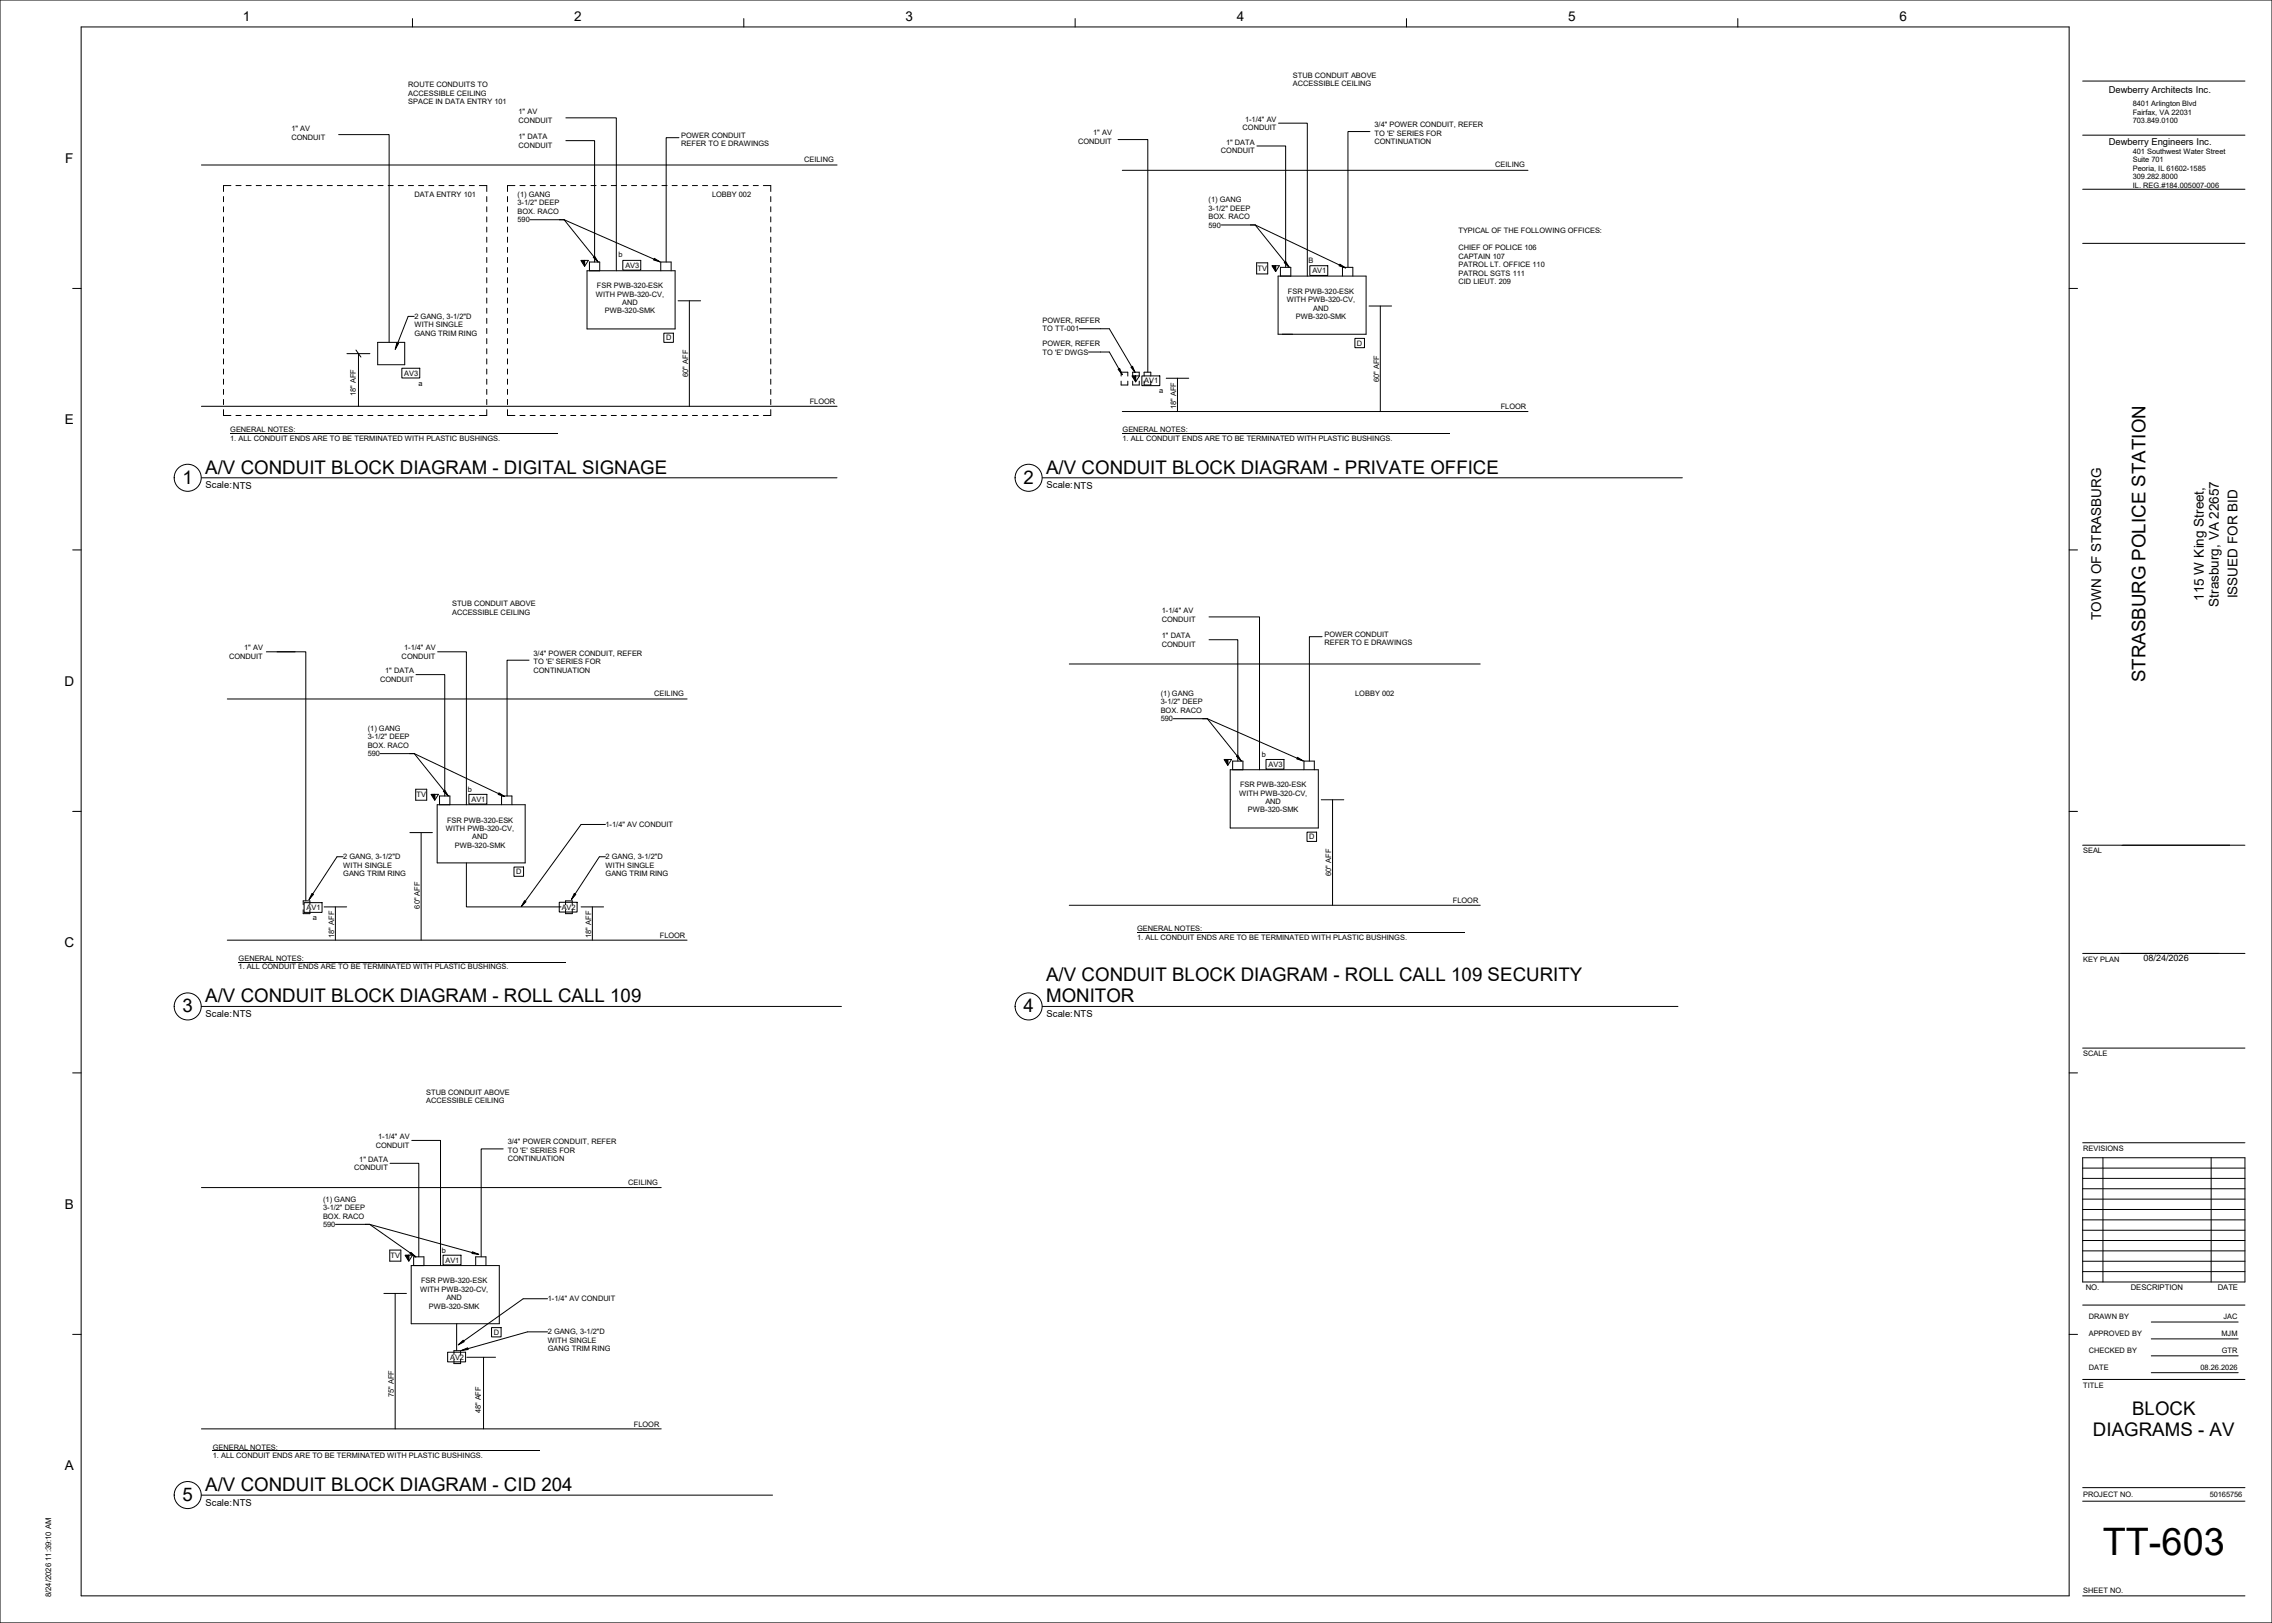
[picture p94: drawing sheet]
<svg xmlns="http://www.w3.org/2000/svg" width="1067mm" height="762mm" viewBox="0 0 1067 762" stroke-linecap="round" stroke-linejoin="round" font-family="sans-serif">
<defs><g id="words">
<text font-size="17.8" x="987" y="730">TT-603</text>
<g font-size="8.8">
<text x="86" y="227">1</text>
<text x="96" y="222">A/V CONDUIT BLOCK DIAGRAM - DIGITAL SIGNAGE</text>
<text x="481" y="227">2</text>
<text x="491" y="222">A/V CONDUIT BLOCK DIAGRAM - PRIVATE OFFICE</text>
<text x="1007" y="320" transform="rotate(-90 1007 320)">STRASBURG POLICE STATION</text>
<text x="491" y="461">A/V CONDUIT BLOCK DIAGRAM - ROLL CALL 109 SECURITY</text>
<text x="96" y="471">A/V CONDUIT BLOCK DIAGRAM - ROLL CALL 109</text>
<text x="491" y="471">MONITOR</text>
<text x="86" y="475">3</text>
<text x="481" y="475">4</text>
<text x="1001" y="664">BLOCK</text>
<text x="983" y="674">DIAGRAMS - AV</text>
<text x="96" y="700">A/V CONDUIT BLOCK DIAGRAM - CID 204</text>
<text x="86" y="705">5</text>
</g>
<g font-size="6.3">
<text x="114" y="10">1</text>
<text x="270" y="10">2</text>
<text x="425" y="10">3</text>
<text x="581" y="10">4</text>
<text x="736" y="10">5</text>
<text x="892" y="10">6</text>
<text x="31" y="76">F</text>
<text x="30" y="199">E</text>
<text x="1051" y="281" transform="rotate(-90 1051 281)">ISSUED FOR BID</text>
<text x="1035" y="282" transform="rotate(-90 1035 282)">115 W King Street,</text>
<text x="1042" y="285" transform="rotate(-90 1042 285)">Strasburg, VA 22657</text>
<text x="987" y="291" transform="rotate(-90 987 291)">TOWN OF STRASBURG</text>
<text x="30" y="322">D</text>
<text x="30" y="445">C</text>
<text x="30" y="567">B</text>
<text x="30" y="690">A</text>
</g>
<g font-size="4.4">
<text x="990" y="44">Dewberry Architects Inc.</text>
<text x="990" y="68">Dewberry Engineers Inc.</text>
<text x="97" y="229">Scale:</text>
<text x="109" y="229">NTS</text>
<text x="491" y="229">Scale:</text>
<text x="504" y="229">NTS</text>
<text x="97" y="478">Scale:</text>
<text x="109" y="478">NTS</text>
<text x="491" y="478">Scale:</text>
<text x="504" y="478">NTS</text>
<text x="97" y="707">Scale:</text>
<text x="109" y="707">NTS</text>
</g>
<text font-size="4.2" x="1006" y="451">08/24/2026</text>
<g font-size="3.6">
<text x="979" y="605">NO.</text>
<text x="1001" y="605">DESCRIPTION</text>
<text x="1041" y="605">DATE</text>
<text x="24" y="750" transform="rotate(-90 24 750)">8/24/2026 11:39:10 AM</text>
</g>
<g font-size="3.5">
<text x="192" y="41">ROUTE CONDUITS TO</text>
<text x="607" y="40">ACCESSIBLE CEILING</text>
<text x="607" y="36">STUB CONDUIT ABOVE</text>
<text x="192" y="45">ACCESSIBLE CEILING</text>
<text x="192" y="49">SPACE IN DATA ENTRY 101</text>
<text x="244" y="54">1&quot; AV</text>
<text x="1001" y="50">8401 Arlington Blvd</text>
<text x="1001" y="54">Fairfax, VA 22031</text>
<text x="244" y="58">CONDUIT</text>
<text x="585" y="57">1-1/4&quot; AV</text>
<text x="645" y="60">3/4&quot; POWER CONDUIT, REFER</text>
<text x="1001" y="58">703.849.0100</text>
<text x="137" y="62">1&quot; AV</text>
<text x="137" y="66">CONDUIT</text>
<text x="244" y="65">1&quot; DATA</text>
<text x="320" y="65">POWER CONDUIT</text>
<text x="513" y="63">1&quot; AV</text>
<text x="583" y="61">CONDUIT</text>
<text x="645" y="64">TO 'E' SERIES FOR</text>
<text x="244" y="69">CONDUIT</text>
<text x="320" y="69">REFER TO E DRAWINGS</text>
<text x="506" y="67">CONDUIT</text>
<text x="573" y="72">CONDUIT</text>
<text x="576" y="68">1&quot; DATA</text>
<text x="645" y="68">CONTINUATION</text>
<text x="378" y="76">CEILING</text>
<text x="1001" y="72">401 Southwest Water Street</text>
<text x="1001" y="76">Suite 701</text>
<text x="702" y="79">CEILING</text>
<text x="1001" y="80">Peoria, IL 61602-1585</text>
<text x="1001" y="84">309.282.8000</text>
<text x="1001" y="88">IL. REG.#184.005007-006</text>
<text x="195" y="92">DATA ENTRY 101</text>
<text x="243" y="92">(1) GANG</text>
<text x="334" y="92">LOBBY 002</text>
<text x="567" y="95">(1) GANG</text>
<text x="243" y="96">3-1/2&quot; DEEP</text>
<text x="243" y="100">BOX. RACO</text>
<text x="567" y="99">3-1/2&quot; DEEP</text>
<text x="243" y="104">590</text>
<text x="567" y="103">BOX. RACO</text>
<text x="567" y="107">590</text>
<text x="685" y="110">TYPICAL OF THE FOLLOWING OFFICES:</text>
<text x="685" y="117">CHIEF OF POLICE 106</text>
<text x="290" y="121">b</text>
<text x="294" y="126">AV3</text>
<text x="614" y="124">B</text>
<text x="685" y="121">CAPTAIN 107</text>
<text x="685" y="125">PATROL LT. OFFICE 110</text>
<text x="590" y="127">TV</text>
<text x="616" y="128">AV1</text>
<text x="685" y="129">PATROL SGTS 111</text>
<text x="280" y="135">FSR PWB-320-ESK</text>
<text x="605" y="138">FSR PWB-320-ESK</text>
<text x="685" y="133">CID LIEUT. 209</text>
<text x="280" y="139">WITH PWB-320-CV,</text>
<text x="292" y="143">AND</text>
<text x="604" y="142">WITH PWB-320-CV,</text>
<text x="195" y="150">2 GANG, 3-1/2&quot;D</text>
<text x="284" y="147">PWB-320-SMK</text>
<text x="608" y="150">PWB-320-SMK</text>
<text x="617" y="146">AND</text>
<text x="195" y="154">WITH SINGLE</text>
<text x="490" y="152">POWER, REFER</text>
<text x="490" y="156">TO TT-001</text>
<text x="195" y="158">GANG TRIM RING</text>
<text x="313" y="160">D</text>
<text x="490" y="163">POWER, REFER</text>
<text x="490" y="167">TO 'E' DWGS</text>
<text x="637" y="162">D</text>
<text x="190" y="176">AV3</text>
<text x="323" y="177" transform="rotate(-90 323 177)">60&quot; AFF</text>
<text x="648" y="179" transform="rotate(-90 648 179)">60&quot; AFF</text>
<text x="196" y="181">a</text>
<text x="537" y="180">AV1</text>
<text x="544" y="185">a</text>
<text x="167" y="186" transform="rotate(-90 167 186)">18&quot; AFF</text>
<text x="380" y="190">FLOOR</text>
<text x="552" y="192" transform="rotate(-90 552 192)">18&quot; AFF</text>
<text x="705" y="192">FLOOR</text>
<text x="108" y="203">GENERAL NOTES:</text>
<text x="527" y="203">GENERAL NOTES:</text>
<text x="108" y="207">1. ALL CONDUIT ENDS ARE TO BE TERMINATED WITH PLASTIC BUSHINGS.</text>
<text x="527" y="207">1. ALL CONDUIT ENDS ARE TO BE TERMINATED WITH PLASTIC BUSHINGS.</text>
<text x="212" y="285">STUB CONDUIT ABOVE</text>
<text x="212" y="289">ACCESSIBLE CEILING</text>
<text x="546" y="288">1-1/4&quot; AV</text>
<text x="546" y="292">CONDUIT</text>
<text x="546" y="300">1&quot; DATA</text>
<text x="622" y="299">POWER CONDUIT</text>
<text x="115" y="305">1&quot; AV</text>
<text x="190" y="305">1-1/4&quot; AV</text>
<text x="546" y="304">CONDUIT</text>
<text x="622" y="303">REFER TO E DRAWINGS</text>
<text x="108" y="309">CONDUIT</text>
<text x="189" y="309">CONDUIT</text>
<text x="251" y="308">3/4&quot; POWER CONDUIT, REFER</text>
<text x="251" y="312">TO 'E' SERIES FOR</text>
<text x="181" y="316">1&quot; DATA</text>
<text x="251" y="316">CONTINUATION</text>
<text x="178" y="320">CONDUIT</text>
<text x="307" y="327">CEILING</text>
<text x="545" y="327">(1) GANG</text>
<text x="636" y="327">LOBBY 002</text>
<text x="545" y="331">3-1/2&quot; DEEP</text>
<text x="545" y="335">BOX. RACO</text>
<text x="545" y="339">590</text>
<text x="173" y="343">(1) GANG</text>
<text x="173" y="347">3-1/2&quot; DEEP</text>
<text x="173" y="351">BOX. RACO</text>
<text x="173" y="355">590</text>
<text x="592" y="356">b</text>
<text x="596" y="360">AV3</text>
<text x="220" y="372">b</text>
<text x="582" y="370">FSR PWB-320-ESK</text>
<text x="196" y="374">TV</text>
<text x="221" y="377">AV1</text>
<text x="582" y="374">WITH PWB-320-CV,</text>
<text x="594" y="377">AND</text>
<text x="586" y="381">PWB-320-SMK</text>
<text x="210" y="386">FSR PWB-320-ESK</text>
<text x="284" y="388">1-1/4&quot; AV CONDUIT</text>
<text x="209" y="390">WITH PWB-320-CV,</text>
<text x="222" y="394">AND</text>
<text x="615" y="394">D</text>
<text x="214" y="398">PWB-320-SMK</text>
<text x="978" y="401">SEAL</text>
<text x="983" y="401">AL</text>
<text x="161" y="404">2 GANG, 3-1/2&quot;D</text>
<text x="161" y="408">WITH SINGLE</text>
<text x="284" y="404">2 GANG, 3-1/2&quot;D</text>
<text x="284" y="408">WITH SINGLE</text>
<text x="161" y="411">GANG TRIM RING</text>
<text x="242" y="411">D</text>
<text x="284" y="411">GANG TRIM RING</text>
<text x="625" y="411" transform="rotate(-90 625 411)">60&quot; AFF</text>
<text x="682" y="424">FLOOR</text>
<text x="144" y="427">AV1</text>
<text x="197" y="427" transform="rotate(-90 197 427)">60&quot; AFF</text>
<text x="264" y="427">AV2</text>
<text x="147" y="432">a</text>
<text x="534" y="437">GENERAL NOTES:</text>
<text x="157" y="440" transform="rotate(-90 157 440)">18&quot; AFF</text>
<text x="278" y="440" transform="rotate(-90 278 440)">18&quot; AFF</text>
<text x="310" y="440">FLOOR</text>
<text x="534" y="441">1. ALL CONDUIT ENDS ARE TO BE TERMINATED WITH PLASTIC BUSHINGS.</text>
<text x="112" y="451">GENERAL NOTES:</text>
<text x="112" y="455">1. ALL CONDUIT ENDS ARE TO BE TERMINATED WITH PLASTIC BUSHINGS.</text>
<text x="978" y="451">KEY PLAN</text>
<text x="983" y="451">Y PLAN</text>
<text x="978" y="496">SCALE</text>
<text x="200" y="514">STUB CONDUIT ABOVE</text>
<text x="200" y="518">ACCESSIBLE CEILING</text>
<text x="176" y="539">CONDUIT</text>
<text x="178" y="535">1-1/4&quot; AV</text>
<text x="238" y="537">3/4&quot; POWER CONDUIT, REFER</text>
<text x="169" y="546">1&quot; DATA</text>
<text x="238" y="541">TO 'E' SERIES FOR</text>
<text x="238" y="545">CONTINUATION</text>
<text x="978" y="540">REVISIONS</text>
<text x="166" y="549">CONDUIT</text>
<text x="295" y="556">CEILING</text>
<text x="152" y="564">(1) GANG</text>
<text x="152" y="568">3-1/2&quot; DEEP</text>
<text x="152" y="572">BOX. RACO</text>
<text x="152" y="576">590</text>
<text x="183" y="591">TV</text>
<text x="207" y="588">b</text>
<text x="209" y="593">AV1</text>
<text x="198" y="603">FSR PWB-320-ESK</text>
<text x="197" y="607">WITH PWB-320-CV,</text>
<text x="210" y="610">AND</text>
<text x="257" y="611">1-1/4&quot; AV CONDUIT</text>
<text x="201" y="614">PWB-320-SMK</text>
<text x="981" y="619">DRAWN BY</text>
<text x="1044" y="619">JAC</text>
<text x="232" y="627">D</text>
<text x="257" y="627">2 GANG, 3-1/2&quot;D</text>
<text x="981" y="627">APPROVED BY</text>
<text x="1043" y="627">MJM</text>
<text x="257" y="631">WITH SINGLE</text>
<text x="257" y="634">GANG TRIM RING</text>
<text x="981" y="635">CHECKED BY</text>
<text x="1043" y="635">GTR</text>
<text x="211" y="638">AV2</text>
<text x="981" y="643">DATE</text>
<text x="1033" y="643">08.26.2026</text>
<text x="978" y="651">TITLE</text>
<text x="185" y="656" transform="rotate(-90 185 656)">75&quot; AFF</text>
<text x="226" y="664" transform="rotate(-90 226 664)">48&quot; AFF</text>
<text x="298" y="670">FLOOR</text>
<text x="100" y="681">GENERAL NOTES:</text>
<text x="100" y="685">1. ALL CONDUIT ENDS ARE TO BE TERMINATED WITH PLASTIC BUSHINGS.</text>
<text x="978" y="703">PROJECT NO.</text>
<text x="1038" y="703">50165756</text>
<text x="978" y="748">SHEET NO.</text>
</g>
</g></defs>
<g fill="none" stroke="#000" stroke-width=".47">
<path d="M0 0h1067v762h-1067zM194 9v4M349 9v4M505 9v4M660 9v4M816 9v4M978 38h76M266 55h23v72M600 58h14v72M95 77h298M159 63h24v98M266 66h13v57"/>
<path d="M319 65h-6v58M525 66h14v109M527 80h190M590 69h14v57M643 62h-10v64M978 63h76M105 92v3M105 97v2M108 87h-3v3M111 87h2M116 87h2M120 87h3"/>
<path d="M125 87h2M130 87h2M135 87h2M139 87h3M144 87h3M149 87h2M154 87h2M158 87h3M163 87h3M168 87h2M173 87h2M177 87h3"/>
<path d="M182 87h3M187 87h2M192 87h2M197 87h2M201 87h3M206 87h2M211 87h2M216 87h2M220 87h3M225 87h4v3M229 92v3M229 97v2"/>
<path d="M238 92v3M238 97v2M242 87h-4v3M244 87h3M249 87h2M254 87h2M258 87h3M263 87h3M268 87h2M273 87h2M277 87h3M282 87h3"/>
<path d="M287 87h2M292 87h2M297 87h2M301 87h3M306 87h2M311 87h2M316 87h2M320 87h3M325 87h2M330 87h2M335 87h2M339 87h3"/>
<path d="M344 87h3M349 87h2M354 87h2M358 87h4v3M362 92v3M362 97v2M978 89h76M105 102v2M105 107v2M105 111v3M105 116v2M229 102v2"/>
<path d="M229 107v2M229 111v3M229 116v2M238 102v2M238 107v2M238 111v3M238 116v2M249 103h16M265 103l16 20M265 103l45 20M362 102v2M362 107v2"/>
<path d="M362 111v3M362 116v2M573 106h16M589 106l16 20M589 106l43 20M978 114h76M34 135h4M105 121v2M105 126v2M105 130v3M105 135v3M105 140v2"/>
<path d="M229 121v2M229 126v2M229 130v3M229 135v3M229 140v2M238 121v2M238 126v2M238 130v3M238 135v3M238 140v2M273 122h1v3zM274 122h2l-2 3"/>
<path d="M276 127h41v27h-41zM277 127v-4h5v4M279 121v-1l2 3zM292 122h9v5h-9zM307 121l3 2-3-1zM310 127v-4h5v4M362 121v2M362 126v2M362 130v3M362 135v3M362 140v2M590 123h5v6h-5z"/>
<path d="M597 125h2v3zM597 125h2v2zM599 125h2l-2 3M600 130h41v27h-41zM603 123h1l1 3zM606 130v-4h-5v4M615 125h8v4h-8zM629 124l3 2-3-1zM635 130v-4h-5v4M972 135h3M105 145v2M105 149v3"/>
<path d="M105 154v3M105 159v2M194 149h-2l-6 15M229 145v2M229 149v3M229 154v3M229 159v2M238 145v2M238 149v3M238 154v3M238 159v2M312 156h4v5h-4z"/>
<path d="M318 141h11M324 141v50M362 145v2M362 149v3M362 154v3M362 159v2M507 154h14l12 21M636 159h5v4h-5zM643 144h10M648 144v49M105 164v2M105 168v3"/>
<path d="M105 173v3M105 178v2M163 166h11M167 164l2 4M168 166v25M177 161h13v10h-13zM186 161h1l-1 3zM189 173h8v4h-8zM229 164v2M229 168v3M229 173v3M229 178v2"/>
<path d="M238 164v2M238 168v3M238 173v3M238 178v2M362 164v2M362 168v3M362 173v3M362 178v2M511 165h10l6 11M525 173h1l1 3zM530 177v-2h-4v2M530 179v2h-4v-2"/>
<path d="M531 172h1l1 3zM531 176h2v3zM532 177h1v2zM533 176h2l-2 3M535 177v-2h-3v2M535 179v2h-3v-2M536 176h9v5h-9zM540 177v-2h-3v2M540 179v2h-3v-2M548 178h10M553 178v15M95 191h298"/>
<path d="M105 192v3h3M105 183v2M105 188v2M111 195h2M116 195h2M120 195h3M125 195h2M130 195h2M135 195h2M139 195h3M144 195h3M149 195h2"/>
<path d="M154 195h2M158 195h3M163 195h3M168 195h2M173 195h2M177 195h3M182 195h3M187 195h2M192 195h2M197 195h2M201 195h3M206 195h2"/>
<path d="M211 195h2M216 195h2M220 195h3M229 192v3h-4M229 183v2M229 188v2M238 183v2M238 188v2M238 192v3h4M244 195h3M249 195h2M254 195h2"/>
<path d="M258 195h3M263 195h3M268 195h2M273 195h2M277 195h3M282 195h3M287 195h2M292 195h2M297 195h2M301 195h3M306 195h2M311 195h2"/>
<path d="M316 195h2M320 195h3M325 195h2M330 195h2M335 195h2M339 195h3M344 195h3M349 195h2M354 195h2M362 192v3h-4M362 183v2M362 188v2"/>
<path d="M527 193h190M108 204h154M527 204h154M34 258h4M972 258h3M568 290h23v71M621 299h-6v58M125 306h14M130 306h14v117M195 317h14v57M205 306h14v72M248 310h-10v64"/>
<path d="M502 312h193M568 300h13v57M107 328h216M551 337h16M567 337l16 20M567 337l45 20M178 354h17M195 354l15 20M195 354l42 20M575 357h1v2zM576 357h2l-2 2M581 355l2 2z"/>
<path d="M594 357h9v4h-9zM609 356l3 1-3-1zM195 371h5v5h-5zM202 373h2v3zM203 373h1v2zM204 373h2l-2 3M205 378h42v27h-42zM208 372l1-1 1 3zM211 378v-4h-5v4M220 373h9v5h-9zM234 372l3 2-3-1zM240 378v-4h-4v4"/>
<path d="M578 361h41v28h-41zM584 361v-4h-5v4M617 361v-4h-5v4M620 375h11M626 375v50M34 381h4M192 391h11M198 391v50M284 387h-11l-28 39M614 391h4v4h-4zM972 381h3M978 397h76"/>
<path d="M147 419v1l-2 2zM161 402h-3l-13 20M219 405v21h44M241 407h5v4h-5zM270 419v1l-2 2zM284 402h-3l-13 20M142 425v-2h3v2M142 427v2h3v-2M143 424h8v4h-8zM152 426h11M157 426v15M246 423h1l-2 3z"/>
<path d="M263 424h8v4h-8zM266 425v-2h3v2M266 427v2h3v-2M273 426h10M278 426v15M502 425h193M534 438h153M107 441h216M112 452h154M978 448h76M978 492h76M34 504h4"/>
<path d="M972 504h3M193 535h14v59M236 539h-10v51M978 537h76M95 558h215M183 546h14v44M978 548h76M978 553h76M978 558h76M978 544h76v58h-76zM987 544v58M1038 544v58"/>
<path d="M158 575h16M174 575l21 15M174 575l51 14M978 563h76M978 568h76M978 573h76M978 578h76M183 587h5v5h-5zM190 589h2v3zM192 589h2l-2 3M193 588l2 2-3-1zM193 594h41v27h-41z"/>
<path d="M194 594v-4h5v4M208 589h8v5h-8zM222 588l3 1h-3zM223 594v-4h5v4M978 592h76M978 582h76M978 587h76M978 597h76M180 607h11M186 607v64M257 610h-11l-31 21M978 613h76"/>
<path d="M34 626h4M210 635h9v4h-9zM213 638v2h3v-2M214 621v13M215 631l3-2v1zM216 636v-2h-3v2M217 634l3-1v1zM219 637h14M227 637v34M231 623h4v5h-4zM257 625h-9l-31 9M972 626h3"/>
<path d="M1010 621h41M1010 629h41M1010 637h41M978 648h76M1010 644h41M95 671h215M100 681h153M978 698h76M978 705h76M38 749v-736h934v736h-934M978 749h76"/>
</g>
<path d="M273 122h1v3h-1zM597 125h2v2h-2zM532 177h1v2h-1zM575 357h1v2h-1zM203 373h1v2h-1zM190 589h2v3h-2z" fill="#000"/>
<g fill="#000">
<path d="M279 121v-1l2 3zM307 121l3 2-3-1zM603 123h1l1 3zM629 124l3 2-3-1zM186 161h1l-1 3zM525 173h1l1 3zM531 172h1l1 3zM581 355l2 2zM609 356l3 1-3-1zM208 372l1-1 1 3zM234 372l3 2-3-1zM147 419v1l-2 2z"/>
<path d="M246 423h1l-2 3zM270 419v1l-2 2zM193 588l2 2-3-1zM222 588l3 1h-3zM215 631l3-2v1zM217 634l3-1v1z"/>
</g>
<g fill="#fff">
<path d="M892 4h3v7h-3z"/>
<path d="M30 684h5v8h-5z"/>
<path d="M736 4h4v7h-4z"/>
<path d="M581 4h3v7h-3z"/>
<path d="M425 4h4v7h-4z"/>
<path d="M270 4h3v7h-3z"/>
<path d="M114 4h4v7h-4z"/>
<path d="M30 562h5v7h-5z"/>
<path d="M30 439h5v7h-5z"/>
<path d="M30 316h5v7h-5z"/>
<path d="M30 193h5v7h-5z"/>
<path d="M31 71h4v7h-4z"/>
<path d="M990 64h50v5h-50z"/>
</g>
<circle cx="483" cy="224" r="6" fill="none" stroke="#000" stroke-width=".47"/>
<path d="M491 225h13v5h-13z" fill="#fff"/>
<g fill="none" stroke="#000" stroke-width=".47">
<path d="M489 224h301"/>
<circle cx="88" cy="224" r="6"/>
</g>
<path d="M97 225h12v5h-12z" fill="#fff"/>
<g fill="none" stroke="#000" stroke-width=".47">
<path d="M95 224h298"/>
<circle cx="88" cy="473" r="6"/>
</g>
<path d="M97 474h12v4h-12z" fill="#fff"/>
<g fill="none" stroke="#000" stroke-width=".47">
<path d="M95 473h300"/>
<circle cx="483" cy="473" r="6"/>
</g>
<path d="M491 474h13v4h-13z" fill="#fff"/>
<g fill="none" stroke="#000" stroke-width=".47">
<path d="M489 473h299"/>
<circle cx="88" cy="702" r="6"/>
</g>
<path d="M97 703h12v5h-12z" fill="#fff"/>
<path d="M984 397h65M984 448h65M95 702h268" fill="none" stroke="#000" stroke-width=".47"/>
<use href="#words"/>
</svg>
